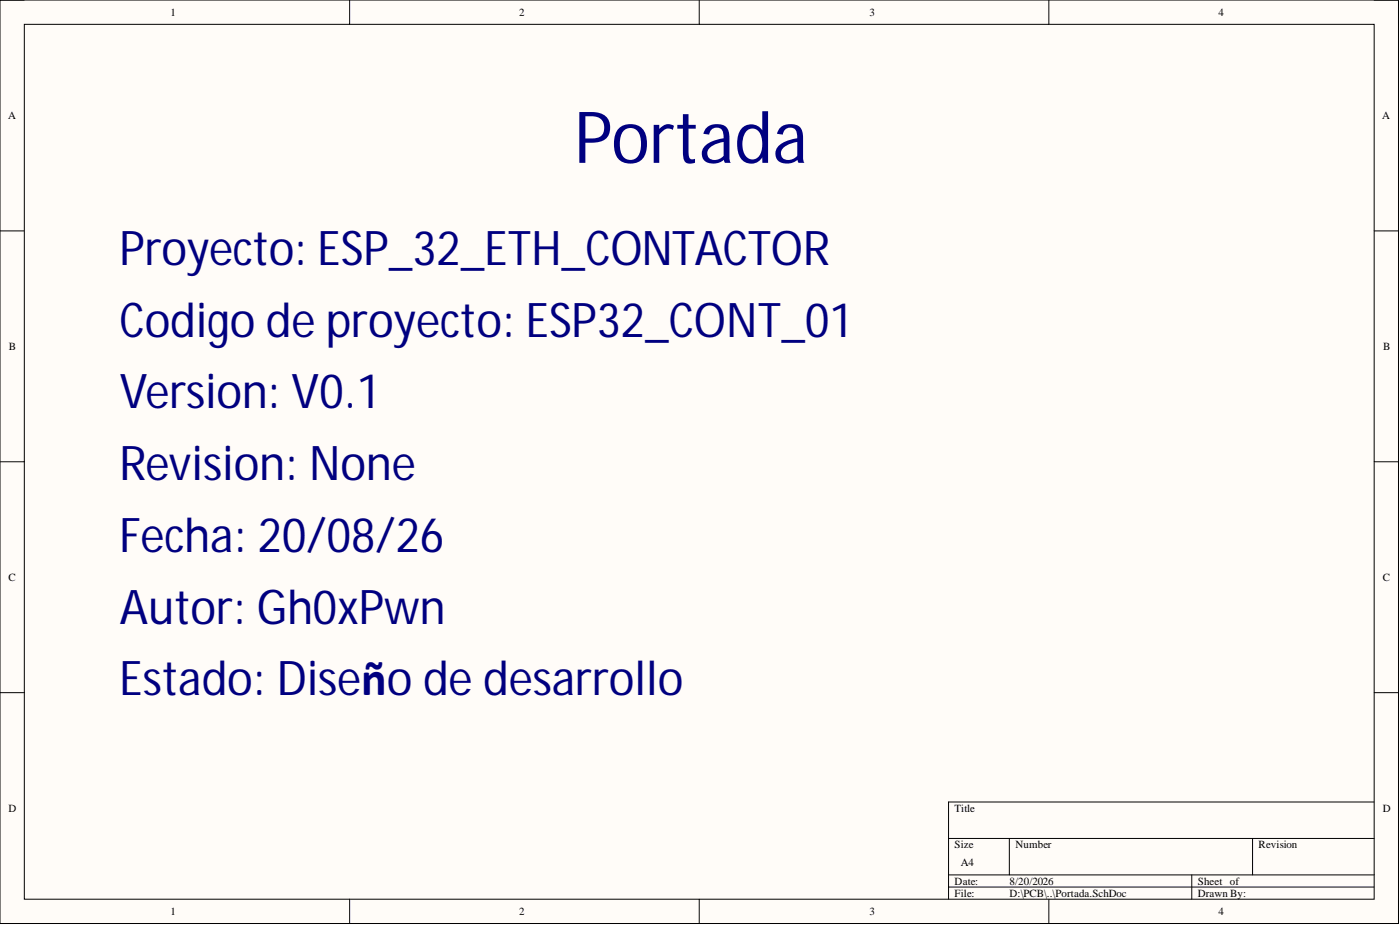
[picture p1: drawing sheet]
<svg xmlns="http://www.w3.org/2000/svg" width="292mm" height="193mm" viewBox="0 0 292 193" stroke-linecap="round" stroke-linejoin="round" font-family="sans-serif">
<defs><g id="words">
<text font-size="15" fill="#000080" x="119.8" y="34">Portada</text>
<g font-size="10" fill="#000080">
<text x="24.9" y="55.3">Proyecto: ESP_32_ETH_CONTACTOR</text>
<text x="24.9" y="70.2">Codigo de proyecto: ESP32_CONT_01</text>
<text x="24.9" y="85.2">Version: V0.1</text>
<text x="24.9" y="100.1">Revision: None</text>
<text x="24.9" y="115.1">Fecha: 20/08/26</text>
<text x="24.9" y="130.1">Autor: Gh0xPw</text>
<text x="87.6" y="130.1">n</text>
<text x="24.9" y="145.1">Estado: Diseño de desarrollo</text>
</g>
<g font-size="2.3">
<text x="35.6" y="3.3">1</text>
<text x="108.3" y="3.3">2</text>
<text x="181.4" y="3.3">3</text>
<text x="254.2" y="3.3">4</text>
<text x="1.7" y="24.8">A</text>
<text x="288.4" y="24.8">A</text>
<text x="1.9" y="73">B</text>
<text x="288.6" y="73">B</text>
<text x="1.8" y="121.2">C</text>
<text x="288.5" y="121.2">C</text>
<text x="1.8" y="169.3">D</text>
<text x="199.2" y="169.3">Title</text>
<text x="288.5" y="169.3">D</text>
<text x="199.2" y="176.9">Size</text>
<text x="211.9" y="176.9">Number</text>
<text x="262.6" y="176.9">Revision</text>
<text x="199.2" y="184.5">Date:</text>
<text x="200.4" y="180.7">A4</text>
<text x="210.6" y="184.5">8/20/2026</text>
<text x="249.9" y="184.5">Sheet of</text>
<text x="35.6" y="190.9">1</text>
<text x="108.3" y="190.9">2</text>
<text x="181.4" y="190.9">3</text>
<text x="199.2" y="187.1">File:</text>
<text x="210.6" y="187.1">D:\PCB\..\Portada.SchDoc</text>
<text x="249.9" y="187.1">Drawn By:</text>
<text x="254.2" y="190.9">4</text>
</g>
</g></defs>
<path d="M0 0h291.8v192.7h-291.8z" fill-rule="evenodd" fill="#fffcf8"/>
<path d="M0 0h291.8v192.7h-291.8z" fill="none" stroke="#000" stroke-width=".21"/>
<path d="M5.1 5.1h281.6v182.5h-281.6z" fill-rule="evenodd" fill="#fffcf8"/>
<g fill="none" stroke="#000" stroke-width=".21">
<path d="M0 0h5.1M5.1 5.1h281.6v182.5h-281.6zM72.9 0v5.1M145.9 0v5.1M218.8 0v5.1M286.7 0h5.1v5.1M0 48.2h5.1M286.7 48.2h5.1M0 96.3h5.1M286.7 96.3h5.1M0 144.5h5.1M286.7 144.5h5.1"/>
<path d="M197.9 174.9h88.8M210.6 174.9v7.6M261.3 174.9v7.6M286.7 167.3h-88.8v20.3M72.9 187.6v5.1M145.9 187.6v5.1M197.9 182.5h88.8M197.9 185.1h88.8M218.8 187.6v5.1M248.7 182.5v5.1M291.8 187.6v5.1"/>
</g>
<use href="#words"/>
</svg>
